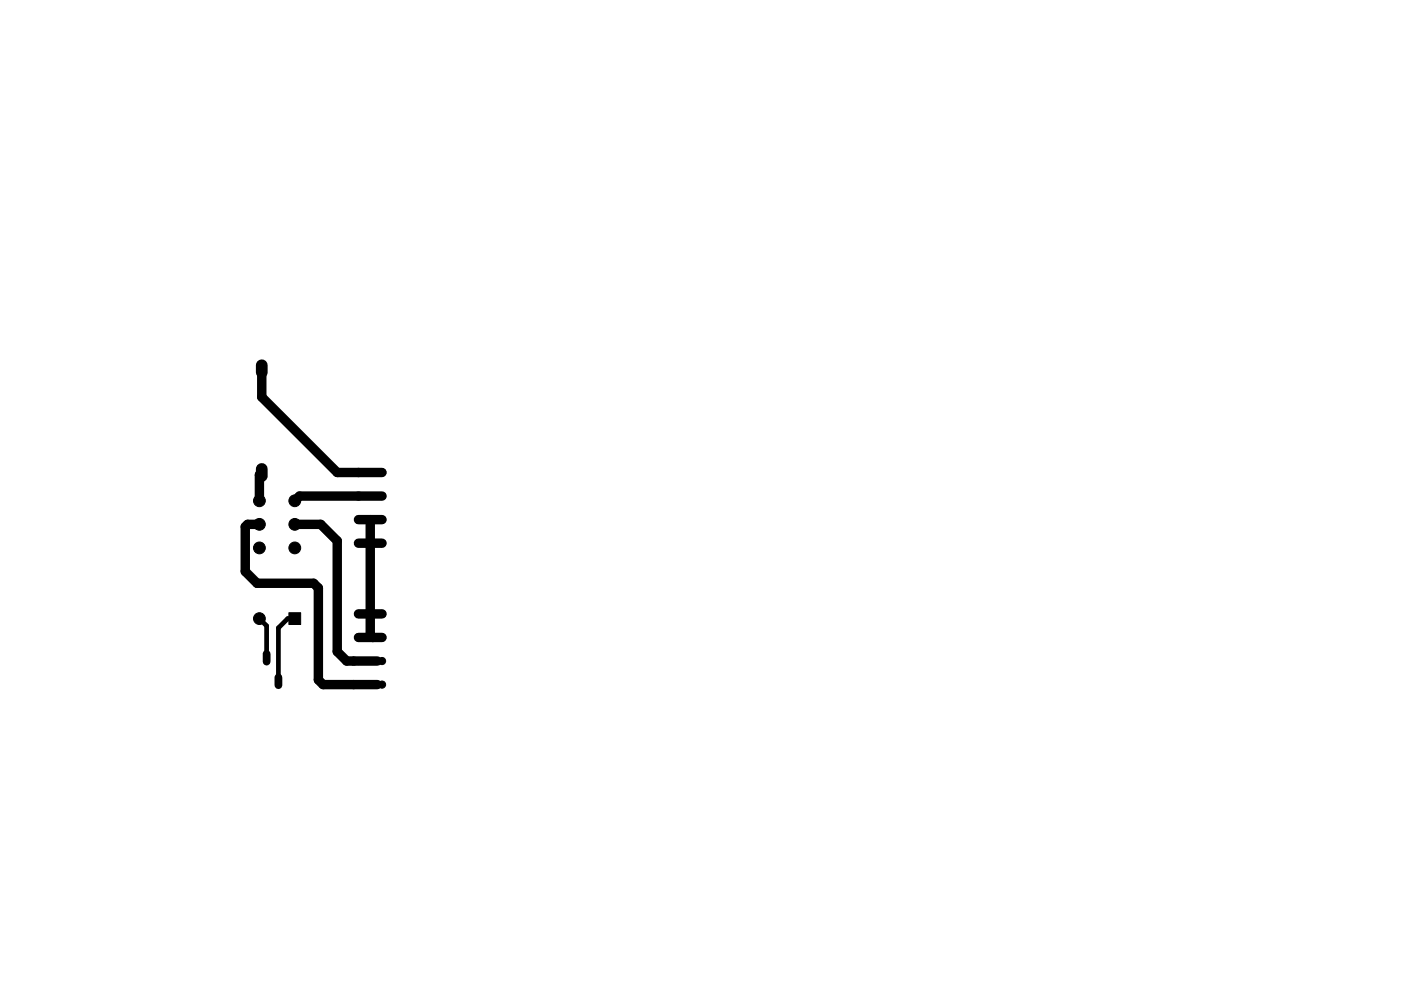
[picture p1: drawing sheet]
<svg xmlns="http://www.w3.org/2000/svg" width="297mm" height="210mm" viewBox="0 0 297 210" stroke-linecap="round" stroke-linejoin="round" font-family="sans-serif">
<g fill="#000" stroke="#000" stroke-width=".21">
<path d="M61.3 130h2.4v2.5h-2.4z"/>
<circle cx="55" cy="111.2" r="1.25"/>
<circle cx="55" cy="106.2" r="1.25"/>
<circle cx="55" cy="116.2" r="1.25"/>
<circle cx="62.5" cy="106.2" r="1.25"/>
<circle cx="62.5" cy="116.2" r="1.25"/>
<circle cx="62.5" cy="111.2" r="1.25"/>
<circle cx="76" cy="110.2" r=".76"/>
<circle cx="76" cy="115.2" r=".76"/>
<circle cx="76" cy="100.2" r=".76"/>
<circle cx="76" cy="105.2" r=".76"/>
<circle cx="81" cy="110.2" r=".76"/>
<circle cx="81" cy="115.2" r=".76"/>
<circle cx="81" cy="105.2" r=".76"/>
<circle cx="81" cy="100.2" r=".76"/>
<circle cx="55" cy="131.2" r="1.25"/>
<circle cx="76" cy="130.2" r=".76"/>
<circle cx="76" cy="135.2" r=".76"/>
<circle cx="81" cy="135.2" r=".76"/>
<circle cx="81" cy="130.2" r=".76"/>
<circle cx="76" cy="140.2" r=".76"/>
<circle cx="76" cy="145.2" r=".76"/>
<circle cx="81" cy="140.2" r=".76"/>
<circle cx="81" cy="145.2" r=".76"/>
</g>
<path d="M56.5 138.7v1.7M59 143.7v1.7" fill="none" stroke="#000" stroke-width="1.6"/>
<path d="M55.5 77.5v1.5M55.5 99.5v1.5" fill="none" stroke="#000" stroke-width="2.5"/>
<path d="M55.5 78.2v6l16 16h9.5M55 111.2h-2.5l-.5 .5v9.5l2.5 2.5h12l1 1v19.5l1 1h11.5M55.5 100.2l-.5 .5v5.5M62.5 111.2h5.5l3.5 3.5v23.5l2 2h6.5M76 115.2h5M76 110.2h5M78.5 110.2v24.5l.5 .5M81 105.2h-17.5l-1 1M76 130.2h5M76 135.2h5" fill="none" stroke="#000" stroke-width="2"/>
<path d="M55 131.2l1.5 1.6v6.7M62.5 131.2h-1.5l-2 2v11.3" fill="none" stroke="#000" stroke-width="1"/>
</svg>
